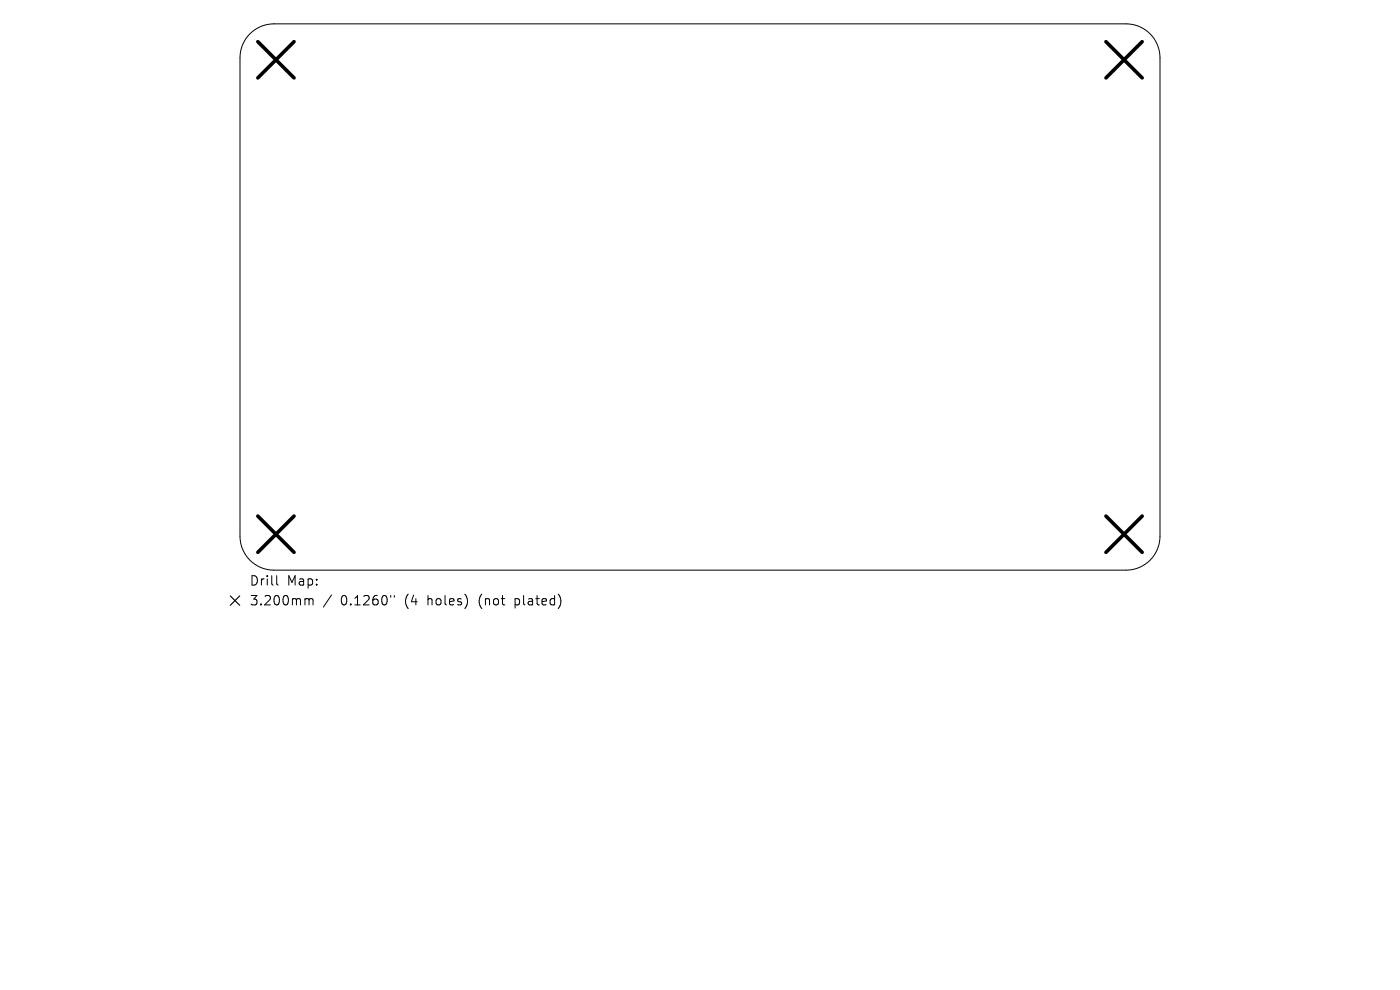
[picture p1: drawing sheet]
<svg xmlns="http://www.w3.org/2000/svg" width="297mm" height="210mm" viewBox="0 0 297 210" stroke-linecap="round" stroke-linejoin="round" font-family="sans-serif">
<defs><g id="words">
<g font-size="2.8">
<text x="52.9" y="124.5">Drill</text>
<text x="60.9" y="124.5">Map:</text>
<text x="52.9" y="128.7">3.200mm</text>
<text x="72.3" y="128.7">0.1260&quot;</text>
<text x="86" y="128.7">(4</text>
<text x="91" y="128.7">holes)</text>
<text x="102" y="128.7">(not</text>
<text x="109.9" y="128.7">plated)</text>
</g>
</g></defs>
<path d="M53 7.2a7.2 7.2 0 0 1 5.1-2.1h180.8a7.2 7.2 0 0 1 7.2 7.2v101.4a7.2 7.2 0 0 1-7.2 7.2h-180.8a7.2 7.2 0 0 1-7.2-7.2v-101.4a7.2 7.2 0 0 1 2.1-5.1zM58.7 122.1v1.7l.3 .3M65 127h.3l.3 .3M65.6 127.3l.2-.3 .5 .1 .1 1.2M65.6 127.3v1M70.3 126.2l-1.7 2.6M82.9 126.3v.4M83.7 126.3v.4" fill="none" stroke="#000" stroke-width=".21"/>
<path d="M54.7 8.8l7.7 7.7M62.4 8.8l-7.7 7.7M234.6 8.8l7.7 7.7M242.3 8.8l-7.7 7.7M54.7 109.5l7.7 7.7M62.4 109.5l-7.7 7.7M234.6 109.5l7.7 7.7M242.3 109.5l-7.7 7.7" fill="none" stroke="#000" stroke-width=".77"/>
<path d="M48.9 126.4l2 2M50.9 126.4l-2 2" fill="none" stroke="#000" stroke-width=".24"/>
<use href="#words"/>
</svg>
